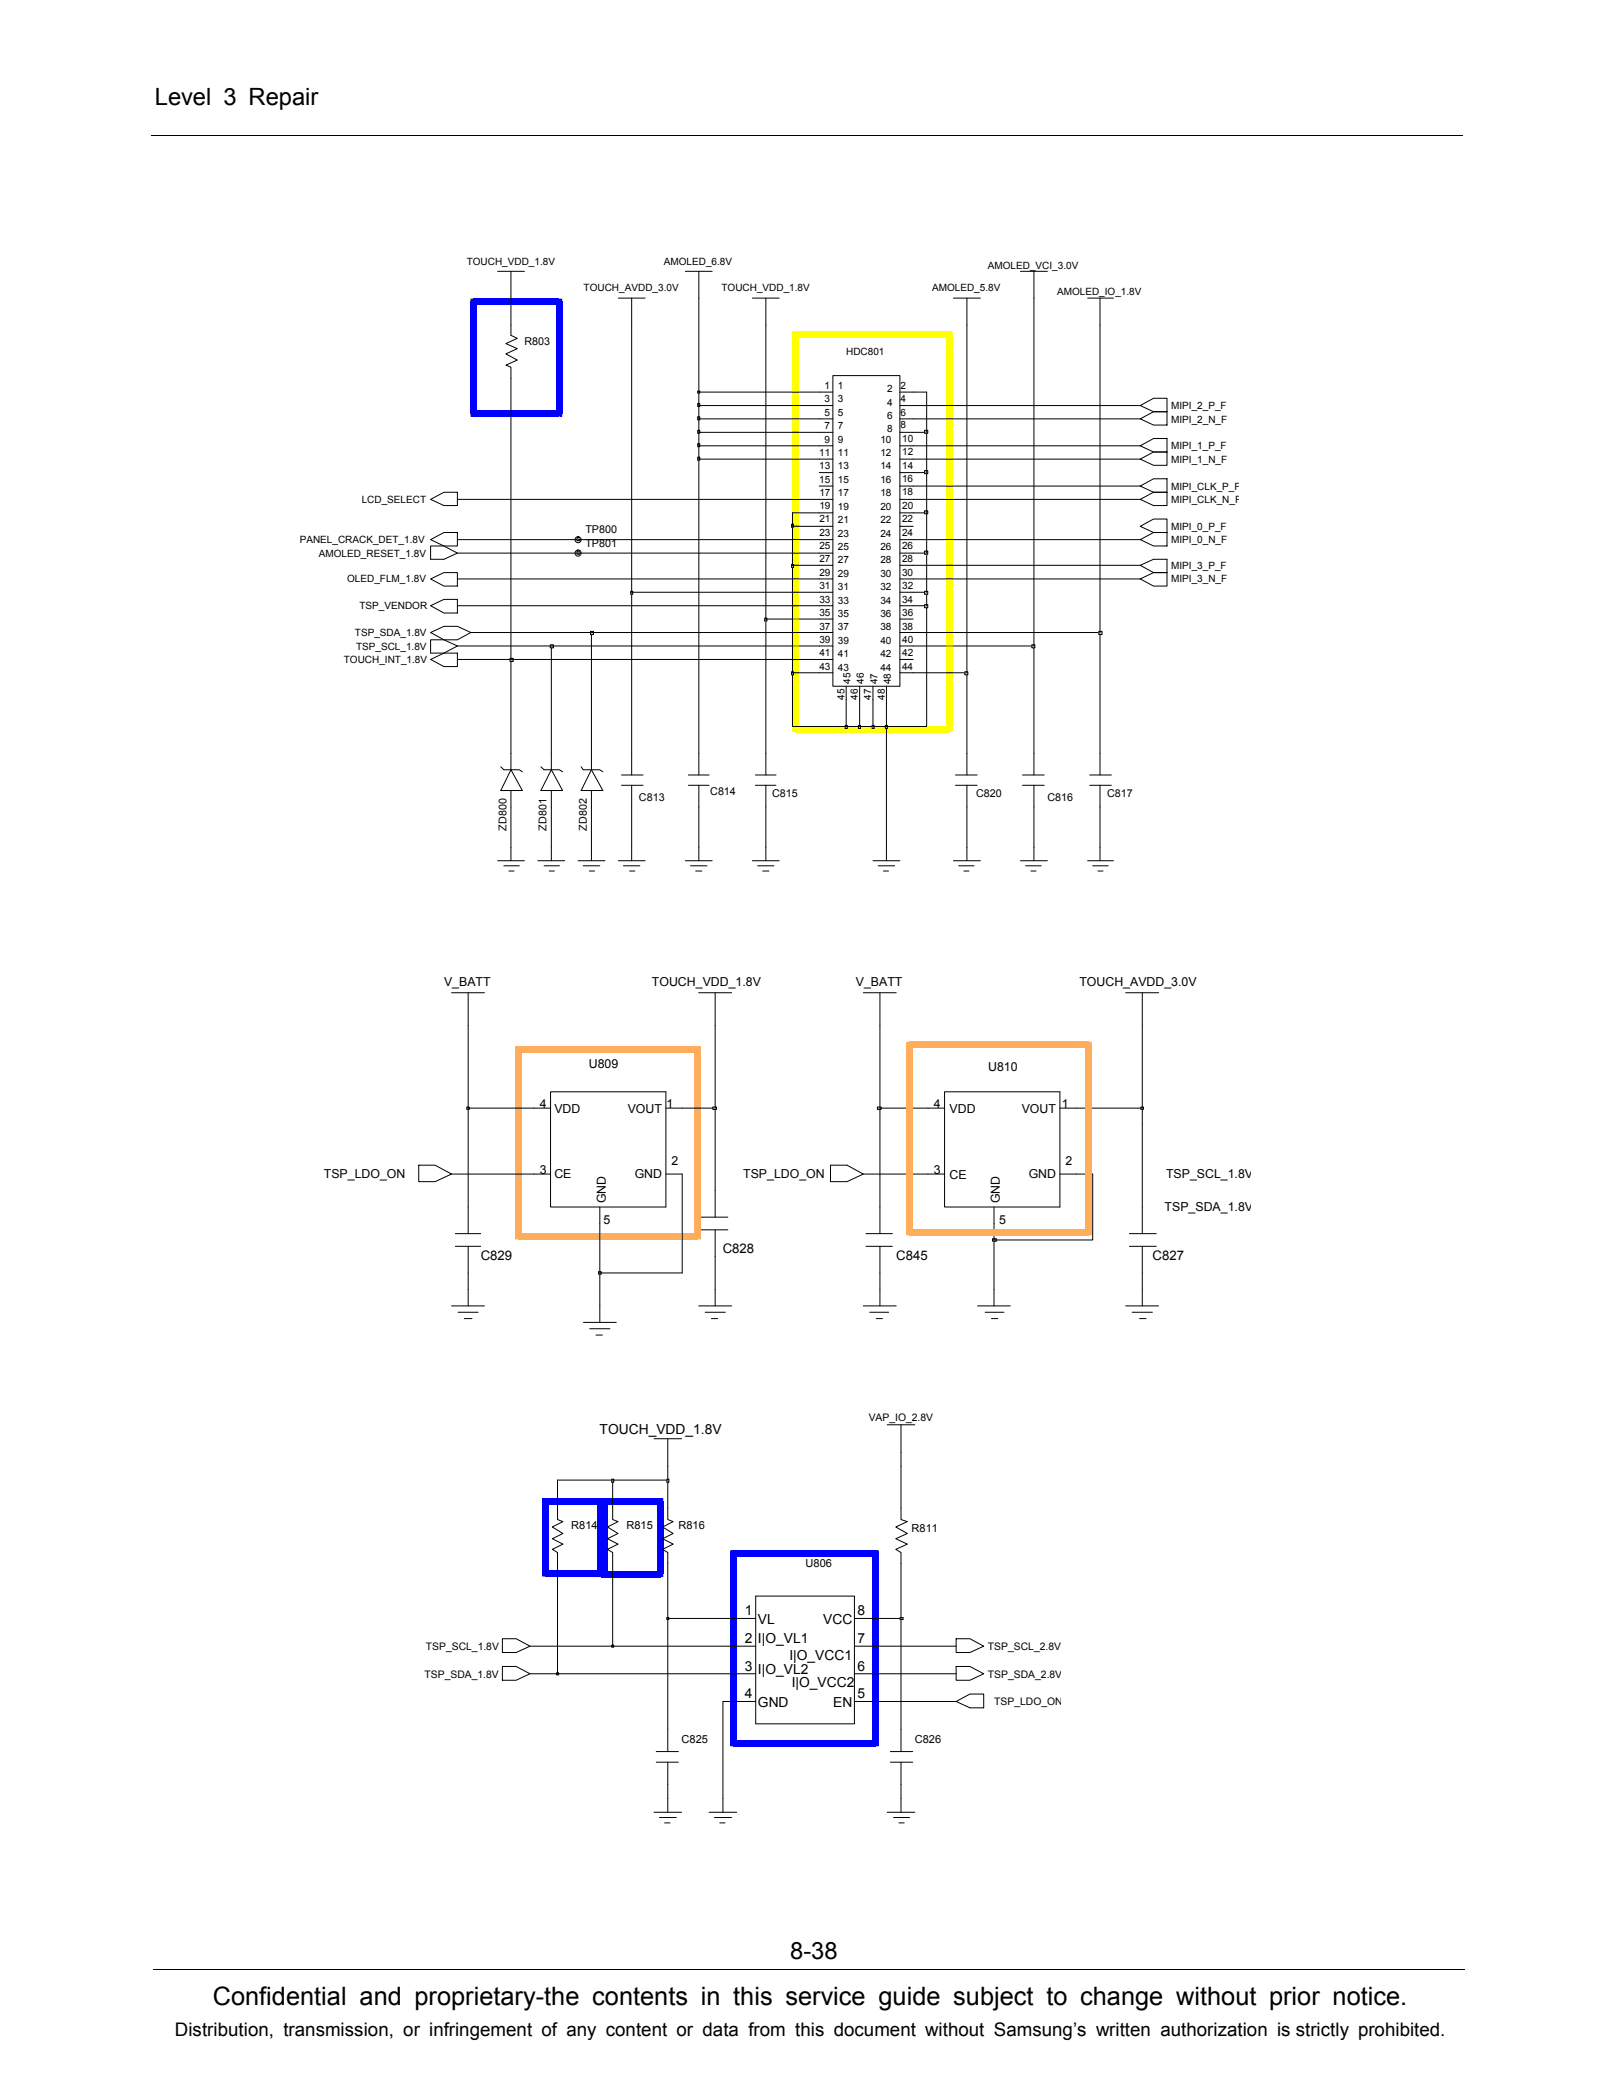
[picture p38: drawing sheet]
<svg xmlns="http://www.w3.org/2000/svg" width="216mm" height="279mm" viewBox="0 0 216 279" stroke-linecap="round" stroke-linejoin="round" font-family="sans-serif">
<defs><g id="words">
<text font-size="3.4" x="28.4" y="267.7">Confidential and proprietary-the contents in this service guide subject to change without prior notice.</text>
<g font-size="3.2">
<text x="20.7" y="14">Level 3 Repair</text>
<text x="105.6" y="261.6">8-38</text>
</g>
<text font-size="2.5" x="23.4" y="271.9">Distribution, transmission, or infringement of any content or data from this document without Samsung’s written authorization is strictly prohibited.</text>
<g font-size="1.8">
<text x="96.6" y="167.3">C828</text>
<text x="64.2" y="168.3">C829</text>
<text x="119.7" y="168.3">C845</text>
<text x="154" y="168.3">C827</text>
<text x="80.1" y="191.5">TOUCH_VDD_1.8V</text>
<text x="99.5" y="215.8">1</text>
<text x="114.6" y="215.8">8</text>
<text x="99.5" y="219.4">2</text>
<text x="101.3" y="216.9">VL</text>
<text x="101.3" y="219.4">I|O_VL1</text>
<text x="105.5" y="221.7">I|O_VCC1</text>
<text x="110" y="216.9">VCC</text>
<text x="114.6" y="219.4">7</text>
<text x="99.5" y="226.8">4</text>
<text x="99.5" y="223.1">3</text>
<text x="101.3" y="227.9">GND</text>
<text x="101.3" y="223.5">I|O_VL2</text>
<text x="105.8" y="225.4">I|O_VCC2</text>
<text x="111.3" y="227.9">EN</text>
<text x="114.6" y="226.8">5</text>
<text x="114.6" y="223.1">6</text>
</g>
<g font-size="1.6">
<text x="59.3" y="131.7">V_BATT</text>
<text x="87.1" y="131.7">TOUCH_VDD_1.8V</text>
<text x="114.3" y="131.7">V_BATT</text>
<text x="144.2" y="131.7">TOUCH_AVDD_3.0V</text>
<text x="78.7" y="142.6">U809</text>
<text x="132" y="143.1">U810</text>
<text x="72.1" y="148">4</text>
<text x="74.1" y="148.6">VDD</text>
<text x="83.9" y="148.6">VOUT</text>
<text x="89" y="148">1</text>
<text x="124.8" y="148">4</text>
<text x="126.9" y="148.6">VDD</text>
<text x="136.5" y="148.6">VOUT</text>
<text x="141.9" y="148">1</text>
<text x="89.7" y="155.6">2</text>
<text x="142.4" y="155.6">2</text>
<text x="43.3" y="157.4">TSP_LDO_ON</text>
<text x="72.1" y="156.8">3</text>
<text x="74.1" y="157.4">CE</text>
<text x="80.9" y="160.7" transform="rotate(-90 80.9 160.7)">GND</text>
<text x="84.8" y="157.4">GND</text>
<text x="99.3" y="157.4">TSP_LDO_ON</text>
<text x="124.8" y="156.8">3</text>
<text x="126.9" y="157.4">CE</text>
<text x="133.6" y="160.7" transform="rotate(-90 133.6 160.7)">GND</text>
<text x="137.4" y="157.4">GND</text>
<text x="155.6" y="161.8">TSP_SDA_1.8V</text>
<text x="155.8" y="157.4">TSP_SCL_1.8V</text>
<text x="80.6" y="163.5">5</text>
<text x="133.5" y="163.5">5</text>
</g>
<g font-size="1.5">
<text x="76.3" y="204.2">R814</text>
<text x="83.7" y="204.2">R815</text>
<text x="90.6" y="204.2">R816</text>
<text x="107.6" y="209.3">U806</text>
<text x="121.8" y="204.7">R811</text>
<text x="91.1" y="232.8">C825</text>
<text x="122.2" y="232.8">C826</text>
</g>
<g font-size="1.4">
<text x="70.1" y="46">R803</text>
<text x="78.2" y="71.2">TP800</text>
<text x="78.2" y="73">TP801</text>
<text x="85.4" y="107">C813</text>
<text x="94.9" y="106.2">C814</text>
<text x="103.1" y="106.4">C815</text>
<text x="130.4" y="106.4">C820</text>
<text x="139.9" y="107">C816</text>
<text x="147.9" y="106.4">C817</text>
<text x="67.6" y="110.9" transform="rotate(-90 67.6 110.9)">ZD800</text>
<text x="73" y="110.9" transform="rotate(-90 73 110.9)">ZD801</text>
<text x="78.4" y="110.9" transform="rotate(-90 78.4 110.9)">ZD802</text>
<text x="116.1" y="189.8">VAP_IO_2.8V</text>
<text x="56.9" y="220.4">TSP_SCL_1.8V</text>
<text x="132" y="220.4">TSP_SCL_2.8V</text>
<text x="56.7" y="224">TSP_SDA_1.8V</text>
<text x="132" y="224">TSP_SDA_2.8V</text>
<text x="132.8" y="227.8">TSP_LDO_ON</text>
</g>
<g font-size="1.3">
<text x="62.4" y="35.3">TOUCH_VDD_1.8V</text>
<text x="88.7" y="35.3">AMOLED_6.8V</text>
<text x="132" y="35.9">AMOLED_VCI_3.0V</text>
<text x="78" y="38.9">TOUCH_AVDD_3.0V</text>
<text x="96.4" y="38.9">TOUCH_VDD_1.8V</text>
<text x="124.5" y="38.9">AMOLED_5.8V</text>
<text x="141.2" y="39.3">AMOLED_IO_1.8V</text>
<text x="113.1" y="47.4">HDC801</text>
<text x="110.1" y="53.7">3</text>
<text x="110.2" y="51.9">1</text>
<text x="111.9" y="53.7">3</text>
<text x="112" y="51.9">1</text>
<text x="118.5" y="52.4">2</text>
<text x="120.3" y="53.7">4</text>
<text x="120.3" y="51.9">2</text>
<text x="110.2" y="59.1">9</text>
<text x="110.2" y="55.5">5</text>
<text x="110.2" y="57.3">7</text>
<text x="111.9" y="57.3">7</text>
<text x="112" y="59.1">9</text>
<text x="112" y="55.5">5</text>
<text x="117.6" y="59.1">10</text>
<text x="118.5" y="55.9">6</text>
<text x="118.5" y="57.7">8</text>
<text x="118.5" y="54.2">4</text>
<text x="120.3" y="55.5">6</text>
<text x="120.3" y="57.2">8</text>
<text x="120.5" y="59">10</text>
<text x="156.5" y="54.7">MIPI_2_P_F</text>
<text x="156.5" y="56.4">MIPI_2_N_F</text>
<text x="109.5" y="60.9">11</text>
<text x="109.5" y="62.7">13</text>
<text x="109.5" y="64.5">15</text>
<text x="112" y="60.9">11</text>
<text x="112" y="62.7">13</text>
<text x="112" y="64.5">15</text>
<text x="117.6" y="60.9">12</text>
<text x="117.6" y="64.5">16</text>
<text x="117.6" y="62.7">14</text>
<text x="120.5" y="64.4">16</text>
<text x="120.5" y="60.8">12</text>
<text x="120.5" y="62.6">14</text>
<text x="156.5" y="61.8">MIPI_1_N_F</text>
<text x="156.5" y="60">MIPI_1_P_F</text>
<text x="156.5" y="65.4">MIPI_CLK_P_F</text>
<text x="48.3" y="67.2">LCD_SELECT</text>
<text x="109.5" y="66.3">17</text>
<text x="109.5" y="67.9">19</text>
<text x="109.5" y="69.7">21</text>
<text x="109.5" y="71.5">23</text>
<text x="111.9" y="66.3">17</text>
<text x="112" y="68.1">19</text>
<text x="112" y="69.9">21</text>
<text x="112" y="71.7">23</text>
<text x="117.6" y="71.7">24</text>
<text x="117.6" y="66.3">18</text>
<text x="117.6" y="69.9">22</text>
<text x="117.6" y="68.1">20</text>
<text x="120.5" y="71.5">24</text>
<text x="120.5" y="66.2">18</text>
<text x="120.5" y="69.7">22</text>
<text x="120.5" y="67.9">20</text>
<text x="156.5" y="67.2">MIPI_CLK_N_F</text>
<text x="156.5" y="70.8">MIPI_0_P_F</text>
<text x="40" y="72.6">PANEL_CRACK_DET_1.8V</text>
<text x="42.6" y="74.4">AMOLED_RESET_1.8V</text>
<text x="46.4" y="77.8">OLED_FLM_1.8V</text>
<text x="109.5" y="73.3">25</text>
<text x="109.5" y="75.1">27</text>
<text x="109.5" y="76.9">29</text>
<text x="111.9" y="73.5">25</text>
<text x="111.9" y="75.2">27</text>
<text x="111.9" y="77">29</text>
<text x="117.6" y="75.2">28</text>
<text x="117.6" y="73.5">26</text>
<text x="117.6" y="77">30</text>
<text x="120.5" y="73.3">26</text>
<text x="120.5" y="75.1">28</text>
<text x="120.5" y="76.9">30</text>
<text x="156.5" y="76">MIPI_3_P_F</text>
<text x="156.5" y="77.8">MIPI_3_N_F</text>
<text x="156.5" y="72.6">MIPI_0_N_F</text>
<text x="48" y="81.4">TSP_VENDOR</text>
<text x="109.5" y="78.7">31</text>
<text x="109.5" y="80.5">33</text>
<text x="109.5" y="82.3">35</text>
<text x="112" y="78.8">31</text>
<text x="112" y="80.6">33</text>
<text x="112" y="82.4">35</text>
<text x="117.6" y="78.8">32</text>
<text x="117.6" y="80.6">34</text>
<text x="117.6" y="82.4">36</text>
<text x="120.5" y="80.5">34</text>
<text x="120.5" y="78.7">32</text>
<text x="120.5" y="82.3">36</text>
<text x="45.9" y="88.5">TOUCH_INT_1.8V</text>
<text x="47.4" y="85">TSP_SDA_1.8V</text>
<text x="47.6" y="86.8">TSP_SCL_1.8V</text>
<text x="109.5" y="85.9">39</text>
<text x="109.5" y="87.7">41</text>
<text x="109.5" y="89.4">43</text>
<text x="109.5" y="84.1">37</text>
<text x="112" y="86">39</text>
<text x="112" y="87.8">41</text>
<text x="112" y="89.6">43</text>
<text x="112" y="84.2">37</text>
<text x="117.6" y="87.8">42</text>
<text x="117.6" y="89.6">44</text>
<text x="117.6" y="84.2">38</text>
<text x="117.6" y="86">40</text>
<text x="120.5" y="84.1">38</text>
<text x="120.5" y="89.4">44</text>
<text x="120.5" y="87.7">42</text>
<text x="120.5" y="85.9">40</text>
<text x="112.8" y="93.4" transform="rotate(-90 112.8 93.4)">45</text>
<text x="113.6" y="91.4" transform="rotate(-90 113.6 91.4)">45</text>
<text x="114.6" y="93.4" transform="rotate(-90 114.6 93.4)">46</text>
<text x="115.4" y="91.4" transform="rotate(-90 115.4 91.4)">46</text>
<text x="116.4" y="93.4" transform="rotate(-90 116.4 93.4)">47</text>
<text x="117.2" y="91.4" transform="rotate(-90 117.2 91.4)">47</text>
<text x="118.2" y="93.4" transform="rotate(-90 118.2 93.4)">48</text>
<text x="119" y="91.4" transform="rotate(-90 119 91.4)">48</text>
</g>
</g></defs>
<path d="M20.2 18.1h175.3M20.4 263h175.3" fill="none" stroke="#000" stroke-width=".13"/>
<g fill="#ff0">
<path d="M105.8 44.2h.4v.8h.4v-.4h-.8z" fill-rule="evenodd"/>
<path d="M126.5 44.6h.8v-.4h-.4v.8h-.4z" fill-rule="evenodd"/>
<path d="M126.5 97v.4h.8v.4h-.4v-.8z" fill-rule="evenodd"/>
<path d="M105.8 97.4h.8v-.4h-.4v.8h-.4z" fill-rule="evenodd"/>
</g>
<g fill="#ff0">
<path d="M106.2 44.2h20.7v.8h-20.7z"/>
<path d="M126.5 44.6h.8v52.8h-.8z"/>
<path d="M106.2 97h20.7v.8h-20.7z"/>
<path d="M105.8 44.6h.8v52.8h-.8z"/>
</g>
<g fill="#00f">
<path d="M62.8 39.9h.4v.8h.4v-.4h-.8z" fill-rule="evenodd"/>
<path d="M74.7 39.9h.4v.4h-.8v.4h.4z" fill-rule="evenodd"/>
<path d="M74.3 54.8h.4v.8h.4v-.4h-.8z" fill-rule="evenodd"/>
<path d="M62.8 55.2h.8v-.4h-.4v.8h-.4z" fill-rule="evenodd"/>
</g>
<g fill="#00f">
<path d="M63.2 39.9h11.5v.8h-11.5z"/>
<path d="M74.3 40.3h.8v14.9h-.8z"/>
<path d="M63.2 54.8h11.5v.8h-11.5z"/>
<path d="M62.8 40.3h.8v14.9h-.8z"/>
</g>
<g fill="#ffad5b">
<path d="M68.9 139.7v.4h.8v.4h-.4v-.8z" fill-rule="evenodd"/>
<path d="M92.8 140.1v.4h.4v-.8h.4v.4z" fill-rule="evenodd"/>
<path d="M92.8 164.7v.4h.8v.4h-.4v-.8z" fill-rule="evenodd"/>
<path d="M68.9 165.1h.8v-.4h-.4v.8h-.4z" fill-rule="evenodd"/>
</g>
<g fill="#ffad5b">
<path d="M69.3 139.7h23.9v.8h-23.9z"/>
<path d="M92.8 140.1h.8v25h-.8z"/>
<path d="M69.3 164.7h23.9v.8h-23.9z"/>
<path d="M68.9 140.1h.8v25h-.8z"/>
</g>
<g fill="#00f">
<path d="M72.4 200.1h.4v.8h.4v-.4h-.8z" fill-rule="evenodd"/>
<path d="M80.3 200.5v.4h.5v-.8h.4v.4z" fill-rule="evenodd"/>
<path d="M80.3 209.8v.4h.9v.4h-.4v-.8z" fill-rule="evenodd"/>
<path d="M72.8 209.8v.8h-.4v-.4h.8v-.4z" fill-rule="evenodd"/>
<path d="M79.9 200.1v.4h.8v.4h-.4v-.8z" fill-rule="evenodd"/>
<path d="M88.2 200.1h.4v.4h-.8v.4h.4z" fill-rule="evenodd"/>
<path d="M87.8 209.8v.4h.8v.4h-.4v-.8z" fill-rule="evenodd"/>
<path d="M80.3 209.8v.8h-.4v-.4h.8v-.4z" fill-rule="evenodd"/>
<path d="M97.6 207.1v.4h.8v.4h-.4v-.8z" fill-rule="evenodd"/>
<path d="M117 207.1h.4v.4h-.8v.4h.4z" fill-rule="evenodd"/>
<path d="M116.6 232.4v.4h.8v.4h-.4v-.8z" fill-rule="evenodd"/>
<path d="M97.6 232.8h.8v-.4h-.4v.8h-.4z" fill-rule="evenodd"/>
</g>
<g fill="#00f">
<path d="M72.8 200.1h8v.8h-8z"/>
<path d="M80.3 200.5h.9v9.7h-.9z"/>
<path d="M72.8 209.8h8v.8h-8z"/>
<path d="M72.4 200.5h.8v9.7h-.8z"/>
<path d="M80.3 200.1h7.9v.8h-7.9z"/>
<path d="M87.8 200.5h.8v9.7h-.8z"/>
<path d="M80.3 209.8h7.9v.8h-7.9z"/>
<path d="M79.9 200.5h.8v9.7h-.8z"/>
<path d="M98 207.1h19v.8h-19z"/>
<path d="M116.6 207.5h.8v25.3h-.8z"/>
<path d="M98 232.4h19v.8h-19z"/>
<path d="M97.6 207.5h.8v25.3h-.8z"/>
</g>
<g fill="none" stroke="#000" stroke-width=".13">
<path d="M66.5 36.2h3.6M68.3 36.2v3.6M82.6 39.8h3.6M84.4 39.8v3.6M91.6 36.2h3.5M93.4 36.2v3.6M100.5 39.8h3.6M102.3 39.8v3.6M127.4 39.8h3.6M129.2 39.8v3.6M136.3 36.2h3.6M138.1 36.2v3.6"/>
<path d="M145.3 39.8h3.5M147 39.8v3.6M68.3 43.4v1.4l.8 .4-1.5 .7 1.5 .7-1.5 .7 1.5 .8-1.5 .7 .7 .2v1.6M109.5 59.5h1.8M109.5 55.9h1.8M109.5 52.4h1.8M109.5 57.7h1.8M109.5 54.2h1.8M111.3 50.2h8.9v41.5h-8.9zM120.2 59.5h1.8M120.2 55.9h1.8M120.2 52.4h1.8"/>
<path d="M120.2 57.7h1.8M120.2 54.2h1.8M152.3 59.5l1.8-.9h1.8v1.8h-1.8zM152.3 55.9l1.8-.9h1.8v1.8h-1.8zM152.3 54.2l1.8-1h1.8v1.8h-1.8zM57.5 72.9h1.8l1.8 1-1.8 .8h-1.8zM57.5 77.3l1.8-.8h1.8v1.8h-1.8zM57.5 66.7l1.8-1h1.8v1.8h-1.8zM57.5 72.1l1.8-1h1.8v1.8h-1.8zM84.4 79.1v24.4M93.4 61.3v42.2M109.5 70.3h1.8"/>
<path d="M109.5 66.7h1.8M109.5 63.1h1.8M109.5 77.3h1.8M109.5 72.1h1.8M109.5 68.5h1.8M109.5 61.3h1.8M109.5 73.9h1.8M109.5 64.9h1.8M109.5 79.1h1.8M109.5 75.5h1.8M120.2 70.3h1.8M120.2 66.7h1.8"/>
<path d="M120.2 73.9h1.8M120.2 63.1h1.8M120.2 77.3h1.8M120.2 72.1h1.8M120.2 68.5h1.8M120.2 61.3h1.8M120.2 64.9h1.8M120.2 79.1h1.8M120.2 75.5h1.8M152.3 75.5l1.8-.8h1.8v1.8h-1.8zM152.3 61.3l1.8-.9h1.8v1.7h-1.8zM152.3 66.7l1.8-1h1.8v1.8h-1.8z"/>
<path d="M152.3 64.9l1.8-1h1.8v1.8h-1.8zM152.3 77.3l1.8-.8h1.8v1.8h-1.8zM152.3 72.1l1.8-1h1.8v1.8h-1.8zM152.3 70.3l1.8-1h1.8v1.8h-1.8zM57.5 85.4h1.8l1.8 .9-1.8 .9h-1.8zM57.5 88.1l1.8-.9h1.8v1.8h-1.8zM57.5 80.9l1.8-.8h1.8v1.8h-1.8zM57.5 84.5l1.8-.8h1.8l1.8 .8-1.8 .9h-1.8zM68.3 88.1v14.7M73.7 86.3v16.5M79 84.5v18.3M102.3 82.7v20.8"/>
<path d="M105.9 89.9v7.1h7.2M109.5 89.9h1.8M109.5 80.9h1.8M109.5 88.1h1.8M109.5 82.7h1.8M109.5 84.5h1.8M109.5 86.3h1.8M113.1 91.7v1.7M114.9 91.7v1.7M116.6 91.7v1.7M118.4 91.7v1.7M118.4 97v18"/>
<path d="M120.2 80.9h1.8M120.2 84.5h1.8M120.2 86.3h1.8M120.2 88.1h1.8M120.2 89.9h1.8M120.2 82.7h1.8M129.2 89.9v13.6M138.1 86.3v17.2M147 84.5v19M66.5 115h3.6M66.9 102.4l.4 .4h2.1l.4 .3M67.3 115.6h2.1"/>
<path d="M68 116.3h.7M68.3 105.6v9.4M68.3 102.8l1.5 2.8h-2.9zM71.9 115h3.5M72.3 102.4l.4 .4h2l.5 .3M72.7 115.6h2M73.4 116.3h.7M73.7 102.8l1.5 2.8h-2.9zM73.7 105.6v9.4M77.2 115h3.6M77.6 102.4l.3 .4h2.2l.4 .3M77.9 115.6h2.2"/>
<path d="M78.7 116.3h.7M79 105.6v9.4M79 102.8l1.5 2.8h-2.9zM82.6 115h3.6M83 104.9h2.9M83 103.5h2.9M83.3 115.6h2.2M84.1 116.3h.7M84.4 104.9v10.1M91.6 115h3.5M92 104.9h2.7M92 103.5h2.7"/>
<path d="M92.2 115.6h2.2M92.9 116.3h.9M93.4 104.9v10.1M100.5 115h3.6M100.9 103.5h2.8M100.9 104.9h2.8M101.2 115.6h2.2M101.9 116.3h.8M102.3 104.9v10.1M116.6 115h3.6M117.3 115.6h2.2M118 116.3h.7"/>
<path d="M127.4 115h3.6M127.7 103.5h2.9M127.7 104.9h2.9M128.1 115.6h2M128.8 116.3h.7M129.2 104.9v10.1M136.3 115h3.6M136.6 104.9h2.9M136.6 103.5h2.9M137 115.6h2.1M137.7 116.3h.7M138.1 104.9v10.1"/>
<path d="M145.3 115h3.5M145.6 103.5h2.9M145.6 104.9h2.9M146 115.6h2.1M146.7 116.3h.7M147 104.9v10.1"/>
<circle cx="77.2" cy="73.9" r=".42"/>
<circle cx="77.2" cy="72.1" r=".41"/>
</g>
<path d="M112.9 96.9h.3v.4h-.3z" fill="#c4c4c4"/>
<path d="M112.9 96.9h.3v.4h-.3zM113.1 93.4v3.6h1.8" fill="none" stroke="#000" stroke-width=".13"/>
<path d="M114.7 96.9h.3v.4h-.3z" fill="#c4c4c4"/>
<path d="M114.7 96.9h.3v.4h-.3zM114.9 93.4v3.6h1.7" fill="none" stroke="#000" stroke-width=".13"/>
<path d="M116.5 96.9h.3v.4h-.3z" fill="#c4c4c4"/>
<path d="M116.5 96.9h.3v.4h-.3zM116.6 93.4v3.6h1.8" fill="none" stroke="#000" stroke-width=".13"/>
<path d="M118.3 96.9h.3v.4h-.3z" fill="#c4c4c4"/>
<path d="M118.3 96.9h.3v.4h-.3zM123.8 80.9v16.1h-5.4v-3.6" fill="none" stroke="#000" stroke-width=".13"/>
<path d="M105.7 89.7h.3v.4h-.3z" fill="#c4c4c4"/>
<path d="M105.9 75.5v14.4h3.6M105.7 89.7h.3v.4h-.3zM122 89.9h7.2" fill="none" stroke="#000" stroke-width=".13"/>
<path d="M128.9 89.7h.4v.4h-.4z" fill="#c4c4c4"/>
<path d="M129.2 43.4v46.5M61.1 88.1h7.2M128.9 89.7h.4v.4h-.4z" fill="none" stroke="#000" stroke-width=".13"/>
<path d="M68.1 87.9h.5v.4h-.5z" fill="#c4c4c4"/>
<path d="M68.3 50.6v37.5h41.2M61.1 86.3h12.6M68.1 87.9h.5v.4h-.5z" fill="none" stroke="#000" stroke-width=".13"/>
<path d="M73.5 86.1h.4v.4h-.4z" fill="#c4c4c4"/>
<path d="M73.5 86.1h.4v.4h-.4zM73.7 86.3h35.8M122 86.3h16.1" fill="none" stroke="#000" stroke-width=".13"/>
<path d="M137.9 86.1h.4v.4h-.4z" fill="#c4c4c4"/>
<path d="M138.1 39.8v46.5M62.9 84.5h16.1M137.9 86.1h.4v.4h-.4z" fill="none" stroke="#000" stroke-width=".13"/>
<path d="M78.9 84.3h.4v.5h-.4z" fill="#c4c4c4"/>
<path d="M78.9 84.3h.4v.5h-.4zM79 84.5h30.5M122 84.5h25" fill="none" stroke="#000" stroke-width=".13"/>
<path d="M146.8 84.3h.4v.5h-.4z" fill="#c4c4c4"/>
<path d="M147 43.4v41.1M146.8 84.3h.4v.5h-.4z" fill="none" stroke="#000" stroke-width=".13"/>
<path d="M102.2 82.5h.3v.5h-.3z" fill="#c4c4c4"/>
<path d="M102.3 43.4v39.3h7.2M61.1 80.9h48.4M102.2 82.6h.3v.4h-.3zM122 80.9h1.8" fill="none" stroke="#000" stroke-width=".13"/>
<path d="M123.5 80.8h.5v.4h-.5z" fill="#c4c4c4"/>
<path d="M123.8 79.1v1.8M123.5 80.8h.5v.4h-.5z" fill="none" stroke="#000" stroke-width=".13"/>
<path d="M84.3 79h.2v.4h-.2z" fill="#c4c4c4"/>
<path d="M84.4 43.4v35.7h25.1M84.3 79h.2v.4h-.2zM122 79.1h1.8" fill="none" stroke="#000" stroke-width=".13"/>
<path d="M123.5 79h.5v.4h-.5z" fill="#c4c4c4"/>
<path d="M61.1 77.3h48.4M122 77.3h30.3M123.5 79h.5v.4h-.5zM123.8 73.9v5.2" fill="none" stroke="#000" stroke-width=".13"/>
<path d="M105.7 75.4h.3v.4h-.3z" fill="#c4c4c4"/>
<path d="M61.1 73.9h16.1M105.7 75.4h.3v.4h-.3zM105.9 70.3v5.2h3.6M122 75.5h30.3" fill="none" stroke="#000" stroke-width=".13"/>
<path d="M77.1 73.6h.4v.4h-.4z" fill="#c4c4c4"/>
<path d="M77.1 73.6h.4v.4h-.4zM77.2 73.9h32.3M122 73.9h1.8" fill="none" stroke="#000" stroke-width=".13"/>
<path d="M123.5 73.6h.5v.4h-.5z" fill="#c4c4c4"/>
<path d="M61.1 72.1h16.1M123.5 73.6h.5v.4h-.5zM123.8 68.5v5.4" fill="none" stroke="#000" stroke-width=".13"/>
<path d="M77.1 71.8h.4v.4h-.4z" fill="#c4c4c4"/>
<path d="M77.1 71.8h.4v.4h-.4zM77.2 72.1h32.3M122 72.1h30.3" fill="none" stroke="#000" stroke-width=".13"/>
<path d="M105.7 70h.3v.4h-.3z" fill="#c4c4c4"/>
<path d="M105.7 70h.3v.4h-.3zM109.5 68.5h-3.6v1.8h3.6M122 68.5h1.8" fill="none" stroke="#000" stroke-width=".13"/>
<path d="M123.5 68.2h.5v.4h-.5z" fill="#c4c4c4"/>
<path d="M61.1 66.7h48.4M122 63.1h1.8v5.4M122 66.7h30.3M122 64.9h30.3M123.5 68.2h.5v.4h-.5z" fill="none" stroke="#000" stroke-width=".13"/>
<path d="M123.5 62.8h.5v.5h-.5z" fill="#c4c4c4"/>
<path d="M123.8 57.7v5.4M123.5 62.8h.5v.5h-.5z" fill="none" stroke="#000" stroke-width=".13"/>
<path d="M93.2 61h.3v.5h-.3z" fill="#c4c4c4"/>
<path d="M93.4 59.5v1.8h16.1M93.2 61h.3v.5h-.3zM122 61.3h30.3" fill="none" stroke="#000" stroke-width=".13"/>
<path d="M93.2 59.3h.3v.4h-.3z" fill="#c4c4c4"/>
<path d="M93.2 59.3h.3v.4h-.3zM93.4 57.7v1.8h16.1M122 59.5h30.3" fill="none" stroke="#000" stroke-width=".13"/>
<path d="M93.2 57.5h.3v.4h-.3z" fill="#c4c4c4"/>
<path d="M93.2 57.5h.3v.4h-.3zM93.4 55.9v1.8h16.1M122 57.7h1.8" fill="none" stroke="#000" stroke-width=".13"/>
<path d="M123.5 57.5h.5v.4h-.5z" fill="#c4c4c4"/>
<path d="M123.5 57.5h.5v.4h-.5zM123.8 52.4v5.3" fill="none" stroke="#000" stroke-width=".13"/>
<path d="M93.2 55.7h.3v.4h-.3z" fill="#c4c4c4"/>
<path d="M93.2 55.7h.3v.4h-.3zM93.4 54.2v1.7h16.1M122 55.9h30.3" fill="none" stroke="#000" stroke-width=".13"/>
<path d="M93.2 53.9h.3v.4h-.3z" fill="#c4c4c4"/>
<path d="M93.2 53.9h.3v.4h-.3zM93.4 52.4v1.8h16.1M122 54.2h30.3" fill="none" stroke="#000" stroke-width=".13"/>
<path d="M93.2 52.2h.3v.3h-.3z" fill="#c4c4c4"/>
<g fill="none" stroke="#000" stroke-width=".13">
<path d="M68.3 39.8v3.6M93.4 39.8v12.6h16.1M93.2 52.2h.3v.3h-.3zM122 52.4h1.8M60.3 132.6h4.4M62.5 132.6v4.4M93.3 132.6h4.4M95.5 132.6v4.4M115.3 132.6h4.4M117.6 132.6v4.4M150.4 132.6h4.4M152.6 132.6v4.4"/>
<path d="M55.9 155.6h2.2l2.2 1.2-2.2 1h-2.2zM71.3 156.8h2.3M71.3 148h2.3M73.6 145.8h15.4v15.4h-15.4zM89 148h2.1M89 156.8h2.1M95.5 159v3.6M111 155.6h2.2l2.1 1.2-2.1 1h-2.2zM124 148h2.2M124 156.8h2.2M126.2 145.8h15.4v15.4h-15.4zM141.6 148h2.2"/>
<path d="M141.6 156.8h2.2M60.3 174.4h4.4M60.8 166.5h3.4M60.8 164.8h3.4M61.2 175.3h2.7M62 176.1h1.1M62.5 161.2v3.6M62.5 166.5v7.9M78 176.6h4.3M78.8 177.5h2.7M79.6 178.3h.9M80.1 161.2v2.2"/>
<path d="M80.1 170v6.6M93.3 174.4h4.4M93.7 162.6h3.5M93.7 164.3h3.5M94.2 175.3h2.7M95 176.1h.9M95.5 164.3v10.1M115.3 174.4h4.4M115.7 164.8h3.5M115.7 166.5h3.5M116.2 175.3h2.5M117.1 176.1h.8"/>
<path d="M117.6 161.2v3.6M117.6 166.5v7.9M130.6 174.4h4.4M131.6 175.3h2.5M132.5 176.1h.8M132.8 161.2v2.2M132.8 165.6v8.8M150.4 174.4h4.4M150.9 166.5h3.6M150.9 164.8h3.6M151.3 175.3h2.7M152.3 176.1h.8"/>
<path d="M152.6 161.2v3.6M152.6 166.5v7.9"/>
</g>
<path d="M80 169.8h.3v.4h-.3z" fill="#c4c4c4"/>
<path d="M91.1 156.8v13.2h-11v-6.6M80 169.8h.3v.4h-.3z" fill="none" stroke="#000" stroke-width=".13"/>
<path d="M132.6 165.4h.5v.4h-.5z" fill="#c4c4c4"/>
<path d="M60.3 156.8h11M62.5 148v13.2M95.5 148v11M115.3 156.8h8.7M117.6 148v13.2M143.8 156.8h2.2v8.8h-13.2v-2.2M152.6 148v13.2M132.6 165.4h.5v.4h-.5z" fill="none" stroke="#000" stroke-width=".13"/>
<path d="M62.4 147.8h.3v.4h-.3z" fill="#c4c4c4"/>
<path d="M62.5 137v11h8.8M62.4 147.8h.3v.4h-.3zM91.1 148h4.4" fill="none" stroke="#000" stroke-width=".13"/>
<path d="M95.2 147.8h.5v.4h-.5z" fill="#c4c4c4"/>
<path d="M95.5 137v11M95.2 147.8h.5v.4h-.5z" fill="none" stroke="#000" stroke-width=".13"/>
<path d="M117.2 147.8h.5v.4h-.5z" fill="#c4c4c4"/>
<path d="M117.6 137v11h6.4M117.2 147.8h.5v.4h-.5zM143.8 148h8.8" fill="none" stroke="#000" stroke-width=".13"/>
<path d="M152.4 147.8h.4v.4h-.4z" fill="#c4c4c4"/>
<g fill="none" stroke="#000" stroke-width=".13">
<path d="M152.6 137v11M152.4 147.8h.4v.4h-.4zM87.4 192.2h3.7M89.2 192.2v3.6M118.5 190.3h3.7M120.4 190.3v3.7M67.1 218.9h1.9l1.8 1-1.8 .8h-1.9zM74.5 201.4v1.5l.7 .3-1.4 .7 1.4 .9-1.4 .7 1.4 .7-1.4 .7 .7 .4v1.5M81.9 201.4v1.5l.7 .3-1.4 .7 1.4 .9-1.4 .7 1.4 .7-1.4 .7 .7 .4v1.5M89.2 201.4v1.5l.7 .3-1.4 .7 1.4 .9-1.4 .7 1.4 .7-1.4 .7 .7 .4v1.5M89.2 216.2v17.7M98.4 216.2h2.6"/>
<path d="M98.4 219.9h2.6M101 213.2h13.2v17h-13.2zM114.2 216.2h2.6M114.2 219.9h2.6M120.4 201.4v1.5l.8 .3-1.5 .7 1.5 .9-1.5 .7 1.5 .7-1.5 .7 .7 .4v1.5M120.4 216.2v17.7M127.7 218.9h1.9l1.8 1-1.8 .8h-1.9zM67.1 222.6h1.9l1.8 .9-1.8 .9h-1.9zM70.8 223.5h3.7M87.7 235.4h2.9M87.7 233.9h2.9M89.2 235.4v6.6"/>
<path d="M98.4 223.5h2.6M101 227.2h-4.4v14.8M114.2 227.2h13.5M114.2 223.5h2.6M119 235.4h2.9M119 233.9h2.9M120.4 235.4v6.6M127.7 222.6h1.9l1.8 .9-1.8 .9h-1.9zM127.7 227.2l1.9-.9h1.8v1.8h-1.8zM87.4 242h3.7M88.1 242.7h2.3M88.8 243.5h.7"/>
<path d="M94.7 242h3.7M95.5 242.7h2.2M96.2 243.5h.7M118.5 242h3.7M119.4 242.7h2.1M120.1 243.5h.7"/>
</g>
<path d="M74.4 223.4h.2v.3h-.2z" fill="#c4c4c4"/>
<path d="M70.8 219.9h11.1M74.5 208.8v14.7h23.9M74.4 223.4h.2v.3h-.2zM116.8 223.5h10.9" fill="none" stroke="#000" stroke-width=".13"/>
<path d="M81.7 219.7h.3v.3h-.3z" fill="#c4c4c4"/>
<path d="M81.7 219.7h.3v.3h-.3zM81.9 208.8v11.1h16.5M116.8 219.9h10.9" fill="none" stroke="#000" stroke-width=".13"/>
<path d="M89.1 216h.3v.3h-.3z" fill="#c4c4c4"/>
<path d="M89.1 216h.3v.3h-.3zM89.2 208.8v7.4h9.2M116.8 216.2h3.6" fill="none" stroke="#000" stroke-width=".13"/>
<path d="M120.2 216h.4v.3h-.4z" fill="#c4c4c4"/>
<path d="M89.2 197.7v3.7M120.4 195.8v5.6M74.5 201.4v-3.7h7.4v3.7M120.2 216h.4v.3h-.4zM120.4 208.8v7.4" fill="none" stroke="#000" stroke-width=".13"/>
<path d="M81.7 197.5h.3v.5h-.3z" fill="#c4c4c4"/>
<path d="M81.7 197.5h.3v.5h-.3zM81.9 197.7h7.3" fill="none" stroke="#000" stroke-width=".13"/>
<path d="M89.1 197.5h.3v.5h-.3z" fill="#c4c4c4"/>
<path d="M89.1 197.5h.3v.5h-.3zM89.2 195.8v1.9M120.4 194v1.8" fill="none" stroke="#000" stroke-width=".13"/>
<g fill="#ffad5b">
<path d="M121.1 139.1h.4v.9h.4v-.4h-.8z" fill-rule="evenodd"/>
<path d="M145.4 139.1h.4v.5h-.8v.4h.4z" fill-rule="evenodd"/>
<path d="M145 164.2v.4h.8v.4h-.4v-.8z" fill-rule="evenodd"/>
<path d="M121.1 164.6h.8v-.4h-.4v.8h-.4z" fill-rule="evenodd"/>
</g>
<g fill="#ffad5b">
<path d="M121.5 139.1h23.9v.9h-23.9z"/>
<path d="M145 139.6h.8v25h-.8z"/>
<path d="M121.5 164.2h23.9v.8h-23.9z"/>
<path d="M121.1 139.6h.8v25h-.8z"/>
</g>
<use href="#words"/>
</svg>
